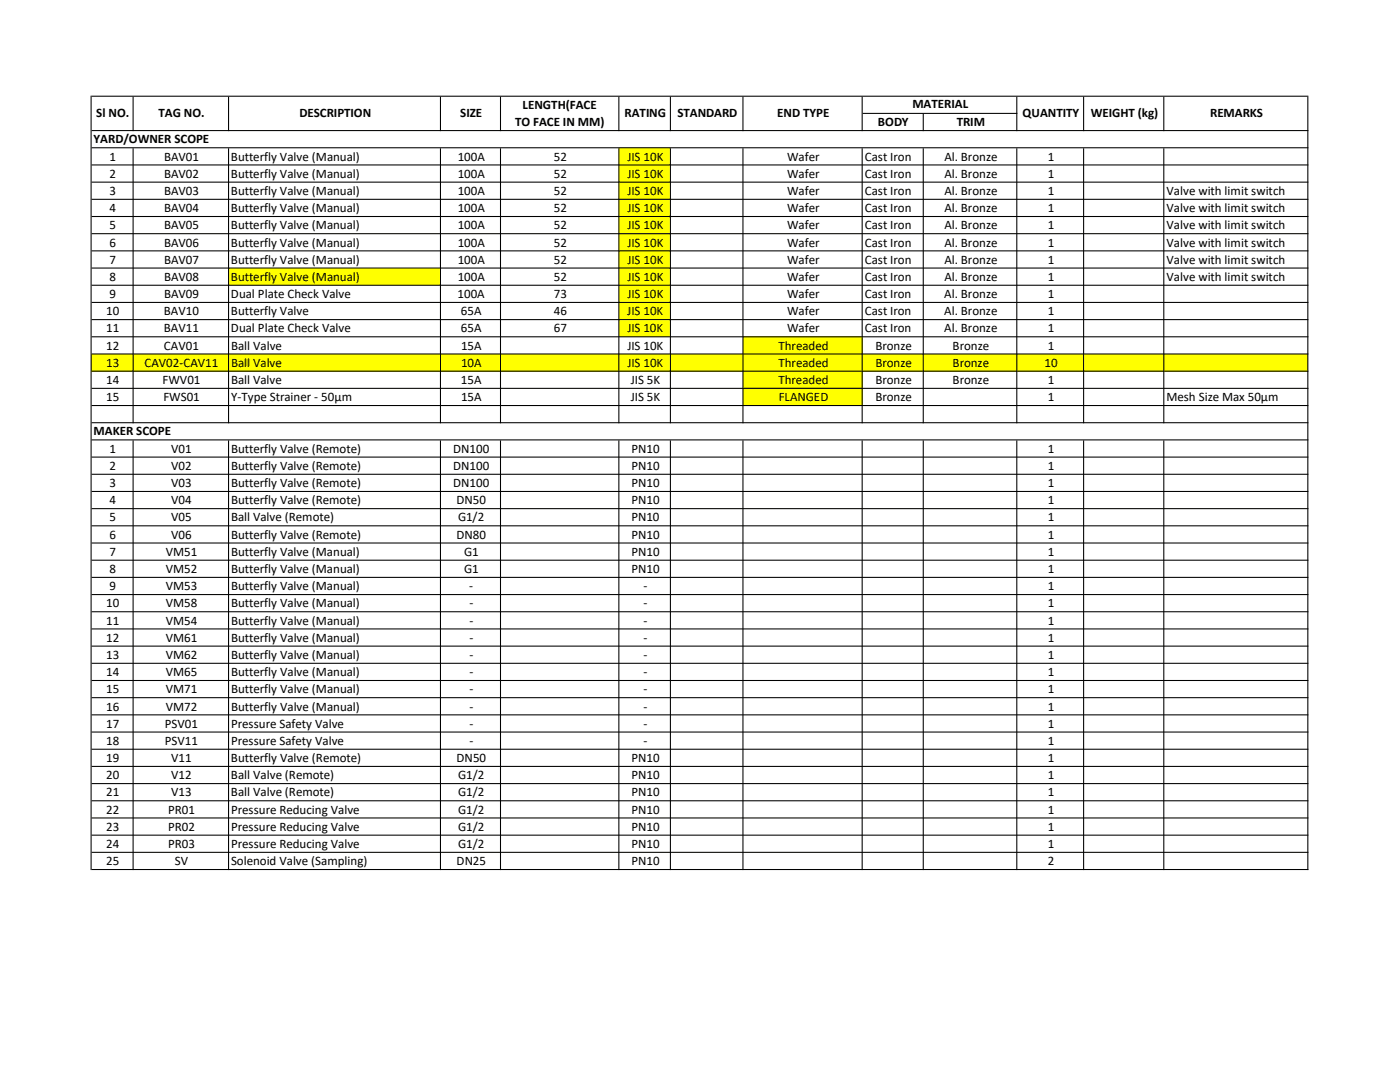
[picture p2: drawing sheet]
<svg xmlns="http://www.w3.org/2000/svg" width="279mm" height="216mm" viewBox="0 0 279 216" stroke-linecap="round" stroke-linejoin="round" font-family="sans-serif">
<defs><g id="words">
<g font-size="2.6">
<text x="19.2" y="23.3">Sl NO.</text>
<text x="31.6" y="23.3">TAG NO.</text>
<text x="59.7" y="23.3">DESCRIPTION</text>
<text x="91.8" y="23.3">SIZE</text>
<text x="104.3" y="21.7">LENGTH(FACE</text>
<text x="124.6" y="23.3">RATING</text>
<text x="135.2" y="23.3">STANDARD</text>
<text x="155.1" y="23.3">END TYPE</text>
<text x="182.1" y="21.6">MATERIAL</text>
<text x="204.1" y="23.3">QUANTITY</text>
<text x="217.7" y="23.3">WEIGHT (kg)</text>
<text x="241.5" y="23.3">REMARKS</text>
<text x="18.7" y="28.4">YARD/OWNER SCOPE</text>
<text x="102.8" y="25.1">TO FACE IN MM)</text>
<text x="175.2" y="25.2">BODY</text>
<text x="190.9" y="25.2">TRIM</text>
<text x="21.8" y="32">1</text>
<text x="21.8" y="35.5">2</text>
<text x="32.7" y="32">BAV01</text>
<text x="32.7" y="35.5">BAV02</text>
<text x="46.1" y="32">Butterfly Valve (Manual)</text>
<text x="46.1" y="35.5">Butterfly Valve (Manual)</text>
<text x="91.3" y="32">100A</text>
<text x="91.3" y="35.5">100A</text>
<text x="110.6" y="32">52</text>
<text x="110.6" y="35.5">52</text>
<text x="125.2" y="32">JIS 10K</text>
<text x="125.2" y="35.5">JIS 10K</text>
<text x="157.1" y="32">Wafer</text>
<text x="157.1" y="35.5">Wafer</text>
<text x="172.6" y="32">Cast Iron</text>
<text x="172.6" y="35.5">Cast Iron</text>
<text x="188.5" y="32">Al. Bronze</text>
<text x="188.5" y="35.5">Al. Bronze</text>
<text x="209.1" y="32">1</text>
<text x="209.1" y="35.5">1</text>
<text x="21.8" y="38.9">3</text>
<text x="32.7" y="38.9">BAV03</text>
<text x="46.1" y="38.9">Butterfly Valve (Manual)</text>
<text x="91.3" y="38.9">100A</text>
<text x="110.6" y="38.9">52</text>
<text x="125.2" y="38.9">JIS 10K</text>
<text x="157.1" y="38.9">Wafer</text>
<text x="172.6" y="38.9">Cast Iron</text>
<text x="188.5" y="38.9">Al. Bronze</text>
<text x="209.1" y="38.9">1</text>
<text x="232.8" y="38.9">Valve with limit switch</text>
<text x="21.8" y="42.3">4</text>
<text x="21.8" y="45.8">5</text>
<text x="32.7" y="42.3">BAV04</text>
<text x="32.7" y="45.8">BAV05</text>
<text x="46.1" y="42.3">Butterfly Valve (Manual)</text>
<text x="46.1" y="45.8">Butterfly Valve (Manual)</text>
<text x="91.3" y="42.3">100A</text>
<text x="91.3" y="45.8">100A</text>
<text x="110.6" y="42.3">52</text>
<text x="110.6" y="45.8">52</text>
<text x="125.2" y="42.3">JIS 10K</text>
<text x="125.2" y="45.8">JIS 10K</text>
<text x="157.1" y="42.3">Wafer</text>
<text x="157.1" y="45.8">Wafer</text>
<text x="172.6" y="42.3">Cast Iron</text>
<text x="172.6" y="45.8">Cast Iron</text>
<text x="188.5" y="42.3">Al. Bronze</text>
<text x="188.5" y="45.8">Al. Bronze</text>
<text x="209.1" y="42.3">1</text>
<text x="209.1" y="45.8">1</text>
<text x="232.8" y="42.3">Valve with limit switch</text>
<text x="232.8" y="45.8">Valve with limit switch</text>
<text x="21.8" y="49.2">6</text>
<text x="21.8" y="52.6">7</text>
<text x="32.7" y="49.2">BAV06</text>
<text x="32.7" y="52.6">BAV07</text>
<text x="46.1" y="49.2">Butterfly Valve (Manual)</text>
<text x="46.1" y="52.6">Butterfly Valve (Manual)</text>
<text x="91.3" y="49.2">100A</text>
<text x="91.3" y="52.6">100A</text>
<text x="110.6" y="49.2">52</text>
<text x="110.6" y="52.6">52</text>
<text x="125.2" y="49.2">JIS 10K</text>
<text x="125.2" y="52.6">JIS 10K</text>
<text x="157.1" y="49.2">Wafer</text>
<text x="157.1" y="52.6">Wafer</text>
<text x="172.6" y="49.2">Cast Iron</text>
<text x="172.6" y="52.6">Cast Iron</text>
<text x="188.5" y="49.2">Al. Bronze</text>
<text x="188.5" y="52.6">Al. Bronze</text>
<text x="209.1" y="49.2">1</text>
<text x="209.1" y="52.6">1</text>
<text x="232.8" y="49.2">Valve with limit switch</text>
<text x="232.8" y="52.6">Valve with limit switch</text>
<text x="21.8" y="56">8</text>
<text x="21.8" y="59.5">9</text>
<text x="32.7" y="56">BAV08</text>
<text x="32.7" y="59.5">BAV09</text>
<text x="46.1" y="56">Butterfly Valve (Manual)</text>
<text x="46.1" y="59.5">Dual Plate Check Valve</text>
<text x="91.3" y="59.5">100A</text>
<text x="91.3" y="56">100A</text>
<text x="110.6" y="59.5">73</text>
<text x="110.6" y="56">52</text>
<text x="125.2" y="59.5">JIS 10K</text>
<text x="125.2" y="56">JIS 10K</text>
<text x="157.1" y="59.5">Wafer</text>
<text x="157.1" y="56">Wafer</text>
<text x="172.6" y="59.5">Cast Iron</text>
<text x="172.6" y="56">Cast Iron</text>
<text x="188.5" y="59.5">Al. Bronze</text>
<text x="188.5" y="56">Al. Bronze</text>
<text x="209.1" y="59.5">1</text>
<text x="209.1" y="56">1</text>
<text x="232.8" y="56">Valve with limit switch</text>
<text x="21.2" y="62.9">10</text>
<text x="32.7" y="62.9">BAV10</text>
<text x="46.1" y="62.9">Butterfly Valve</text>
<text x="92" y="62.9">65A</text>
<text x="110.6" y="62.9">46</text>
<text x="125.2" y="62.9">JIS 10K</text>
<text x="157.1" y="62.9">Wafer</text>
<text x="172.6" y="62.9">Cast Iron</text>
<text x="188.5" y="62.9">Al. Bronze</text>
<text x="209.1" y="62.9">1</text>
<text x="21.2" y="66.3">11</text>
<text x="21.2" y="69.8">12</text>
<text x="32.7" y="66.3">BAV11</text>
<text x="32.7" y="69.8">CAV01</text>
<text x="46.1" y="66.3">Dual Plate Check Valve</text>
<text x="46.1" y="69.8">Ball Valve</text>
<text x="92" y="66.3">65A</text>
<text x="92" y="69.8">15A</text>
<text x="110.6" y="66.3">67</text>
<text x="125.2" y="66.3">JIS 10K</text>
<text x="125.2" y="69.8">JIS 10K</text>
<text x="155.3" y="69.8">Threaded</text>
<text x="157.1" y="66.3">Wafer</text>
<text x="172.6" y="66.3">Cast Iron</text>
<text x="174.7" y="69.8">Bronze</text>
<text x="188.5" y="66.3">Al. Bronze</text>
<text x="190.1" y="69.8">Bronze</text>
<text x="209.1" y="69.8">1</text>
<text x="209.1" y="66.3">1</text>
<text x="21.2" y="73.2">13</text>
<text x="21.2" y="76.6">14</text>
<text x="28.8" y="73.2">CAV02-CAV11</text>
<text x="32.4" y="76.6">FWV01</text>
<text x="46.1" y="73.2">Ball Valve</text>
<text x="46.1" y="76.6">Ball Valve</text>
<text x="92" y="76.6">15A</text>
<text x="92" y="73.2">10A</text>
<text x="125.2" y="73.2">JIS 10K</text>
<text x="125.9" y="76.6">JIS 5K</text>
<text x="155.3" y="73.2">Threaded</text>
<text x="155.3" y="76.6">Threaded</text>
<text x="174.7" y="73.2">Bronze</text>
<text x="174.7" y="76.6">Bronze</text>
<text x="190.1" y="73.2">Bronze</text>
<text x="190.1" y="76.6">Bronze</text>
<text x="208.4" y="73.2">10</text>
<text x="209.1" y="76.6">1</text>
<text x="21.2" y="80.1">15</text>
<text x="32.6" y="80.1">FWS01</text>
<text x="46.1" y="80.1">Y-Type Strainer - 50µm</text>
<text x="92" y="80.1">15A</text>
<text x="125.9" y="80.1">JIS 5K</text>
<text x="155.4" y="80.1">FLANGED</text>
<text x="174.7" y="80.1">Bronze</text>
<text x="209.1" y="80.1">1</text>
<text x="232.8" y="80.1">Mesh Size Max 50µm</text>
<text x="18.7" y="86.7">MAKER SCOPE</text>
<text x="21.8" y="90.3">1</text>
<text x="21.8" y="93.8">2</text>
<text x="34.2" y="90.3">V01</text>
<text x="34.2" y="93.8">V02</text>
<text x="46.1" y="90.3">Butterfly Valve (Remote)</text>
<text x="46.1" y="93.8">Butterfly Valve (Remote)</text>
<text x="90.4" y="90.3">DN100</text>
<text x="90.4" y="93.8">DN100</text>
<text x="126" y="90.3">PN10</text>
<text x="126" y="93.8">PN10</text>
<text x="209.1" y="90.3">1</text>
<text x="209.1" y="93.8">1</text>
<text x="21.8" y="97.2">3</text>
<text x="21.8" y="100.6">4</text>
<text x="34.2" y="97.2">V03</text>
<text x="34.2" y="100.6">V04</text>
<text x="46.1" y="97.2">Butterfly Valve (Remote)</text>
<text x="46.1" y="100.6">Butterfly Valve (Remote)</text>
<text x="90.4" y="97.2">DN100</text>
<text x="91.1" y="100.6">DN50</text>
<text x="126" y="97.2">PN10</text>
<text x="126" y="100.6">PN10</text>
<text x="209.1" y="100.6">1</text>
<text x="209.1" y="97.2">1</text>
<text x="21.8" y="104.1">5</text>
<text x="21.8" y="107.5">6</text>
<text x="34.2" y="104.1">V05</text>
<text x="34.2" y="107.5">V06</text>
<text x="46.1" y="104.1">Ball Valve (Remote)</text>
<text x="46.1" y="107.5">Butterfly Valve (Remote)</text>
<text x="91.1" y="107.5">DN80</text>
<text x="91.4" y="104.1">G1/2</text>
<text x="126" y="104.1">PN10</text>
<text x="126" y="107.5">PN10</text>
<text x="209.1" y="107.5">1</text>
<text x="209.1" y="104.1">1</text>
<text x="21.8" y="110.9">7</text>
<text x="33.1" y="110.9">VM51</text>
<text x="46.1" y="110.9">Butterfly Valve (Manual)</text>
<text x="92.6" y="110.9">G1</text>
<text x="126" y="110.9">PN10</text>
<text x="209.1" y="110.9">1</text>
<text x="21.8" y="114.3">8</text>
<text x="21.8" y="117.8">9</text>
<text x="33.1" y="114.3">VM52</text>
<text x="33.1" y="117.8">VM53</text>
<text x="46.1" y="114.3">Butterfly Valve (Manual)</text>
<text x="46.1" y="117.8">Butterfly Valve (Manual)</text>
<text x="92.6" y="114.3">G1</text>
<text x="93.7" y="117.8">-</text>
<text x="126" y="114.3">PN10</text>
<text x="128.4" y="117.8">-</text>
<text x="209.1" y="117.8">1</text>
<text x="209.1" y="114.3">1</text>
<text x="21.2" y="121.2">10</text>
<text x="21.2" y="124.6">11</text>
<text x="33.1" y="121.2">VM58</text>
<text x="33.1" y="124.6">VM54</text>
<text x="46.1" y="121.2">Butterfly Valve (Manual)</text>
<text x="46.1" y="124.6">Butterfly Valve (Manual)</text>
<text x="93.7" y="121.2">-</text>
<text x="93.7" y="124.6">-</text>
<text x="128.4" y="121.2">-</text>
<text x="128.4" y="124.6">-</text>
<text x="209.1" y="121.2">1</text>
<text x="209.1" y="124.6">1</text>
<text x="21.2" y="128.1">12</text>
<text x="21.2" y="131.5">13</text>
<text x="33.1" y="128.1">VM61</text>
<text x="33.1" y="131.5">VM62</text>
<text x="46.1" y="128.1">Butterfly Valve (Manual)</text>
<text x="46.1" y="131.5">Butterfly Valve (Manual)</text>
<text x="93.7" y="128.1">-</text>
<text x="93.7" y="131.5">-</text>
<text x="128.4" y="128.1">-</text>
<text x="128.4" y="131.5">-</text>
<text x="209.1" y="128.1">1</text>
<text x="209.1" y="131.5">1</text>
<text x="21.2" y="134.9">14</text>
<text x="33.1" y="134.9">VM65</text>
<text x="46.1" y="134.9">Butterfly Valve (Manual)</text>
<text x="93.7" y="134.9">-</text>
<text x="128.4" y="134.9">-</text>
<text x="209.1" y="134.9">1</text>
<text x="21.2" y="138.3">15</text>
<text x="21.2" y="141.8">16</text>
<text x="33.1" y="138.3">VM71</text>
<text x="33.1" y="141.8">VM72</text>
<text x="46.1" y="138.3">Butterfly Valve (Manual)</text>
<text x="46.1" y="141.8">Butterfly Valve (Manual)</text>
<text x="93.7" y="138.3">-</text>
<text x="93.7" y="141.8">-</text>
<text x="128.4" y="138.3">-</text>
<text x="128.4" y="141.8">-</text>
<text x="209.1" y="138.3">1</text>
<text x="209.1" y="141.8">1</text>
<text x="21.2" y="145.2">17</text>
<text x="21.2" y="148.6">18</text>
<text x="32.9" y="145.2">PSV01</text>
<text x="32.9" y="148.6">PSV11</text>
<text x="46.1" y="145.2">Pressure Safety Valve</text>
<text x="46.1" y="148.6">Pressure Safety Valve</text>
<text x="93.7" y="145.2">-</text>
<text x="93.7" y="148.6">-</text>
<text x="128.4" y="145.2">-</text>
<text x="128.4" y="148.6">-</text>
<text x="209.1" y="145.2">1</text>
<text x="209.1" y="148.6">1</text>
<text x="21.2" y="152.1">19</text>
<text x="21.2" y="155.5">20</text>
<text x="34.2" y="152.1">V11</text>
<text x="34.2" y="155.5">V12</text>
<text x="46.1" y="152.1">Butterfly Valve (Remote)</text>
<text x="46.1" y="155.5">Ball Valve (Remote)</text>
<text x="91.1" y="152.1">DN50</text>
<text x="91.4" y="155.5">G1/2</text>
<text x="126" y="155.5">PN10</text>
<text x="126" y="152.1">PN10</text>
<text x="209.1" y="152.1">1</text>
<text x="209.1" y="155.5">1</text>
<text x="21.2" y="158.9">21</text>
<text x="34.2" y="158.9">V13</text>
<text x="46.1" y="158.9">Ball Valve (Remote)</text>
<text x="91.4" y="158.9">G1/2</text>
<text x="126" y="158.9">PN10</text>
<text x="209.1" y="158.9">1</text>
<text x="21.2" y="162.3">22</text>
<text x="21.2" y="165.8">23</text>
<text x="33.5" y="162.3">PR01</text>
<text x="33.5" y="165.8">PR02</text>
<text x="46.1" y="162.3">Pressure Reducing Valve</text>
<text x="46.1" y="165.8">Pressure Reducing Valve</text>
<text x="91.4" y="162.3">G1/2</text>
<text x="91.4" y="165.8">G1/2</text>
<text x="126" y="162.3">PN10</text>
<text x="126" y="165.8">PN10</text>
<text x="209.1" y="162.3">1</text>
<text x="209.1" y="165.8">1</text>
<text x="21.2" y="169.2">24</text>
<text x="21.2" y="172.6">25</text>
<text x="33.5" y="169.2">PR03</text>
<text x="34.9" y="172.6">SV</text>
<text x="46.1" y="169.2">Pressure Reducing Valve</text>
<text x="46.1" y="172.6">Solenoid Valve (Sampling)</text>
<text x="91.1" y="172.6">DN25</text>
<text x="91.4" y="169.2">G1/2</text>
<text x="126" y="169.2">PN10</text>
<text x="126" y="172.6">PN10</text>
<text x="209.1" y="172.6">2</text>
<text x="209.1" y="169.2">1</text>
</g>
</g></defs>
<g fill="#ff0">
<path d="M123.5 29.5h10.3v24h-10.3zM45.6 53.5h42.3v3.4h-42.3z" fill-rule="evenodd"/>
<path d="M123.5 53.5h10.3v13.7h-10.3z" fill-rule="evenodd"/>
<path d="M148.3 74h23.8v6.9h-23.8z" fill-rule="evenodd"/>
</g>
<g fill="#ff0">
<path d="M148.3 67.2h23.8v3.5h-23.8z"/>
<path d="M18.3 70.6h242.7v3.5h-242.7z"/>
</g>
<g fill="#000">
<path d="M18.3 19.1h242.8v.2h-242.8zM172.2 22.5h30.8v.2h-30.8zM18.3 26h242.8v.2h-242.8zM18.3 29.4h242.8v.2h-242.8zM18.3 32.8h242.8v.2h-242.8zM18.3 36.2h242.8v.2h-242.8zM18.3 39.7h242.8v.2h-242.8zM18.3 43.1h242.8v.2h-242.8zM18.3 46.5h242.8v.2h-242.8zM18.3 50h242.8v.2h-242.8zM18.3 53.4h242.8v.2h-242.8zM18.3 56.8h242.8v.2h-242.8zM18.3 60.2h242.8v.3h-242.8zM18.3 63.7h242.8v.2h-242.8zM18.3 67.1h242.8v.2h-242.8zM18.3 70.5h242.8v.2h-242.8zM18.3 74h242.8v.2h-242.8zM18.3 77.4h242.8v.2h-242.8zM18.3 80.8h242.8v.2h-242.8zM18.3 84.2h242.8v.3h-242.8zM18.3 87.7h242.8v.2h-242.8zM18.3 91.1h242.8v.2h-242.8zM18.3 94.5h242.8v.2h-242.8zM18.3 98h242.8v.2h-242.8zM18.3 101.4h242.8v.2h-242.8zM18.3 104.8h242.8v.2h-242.8zM18.3 108.2h242.8v.3h-242.8zM18.3 111.7h242.8v.2h-242.8zM18.3 115.1h242.8v.2h-242.8zM18.3 118.5h242.8v.2h-242.8zM18.3 122h242.8v.2h-242.8zM18.3 125.4h242.8v.2h-242.8zM18.3 128.8h242.8v.2h-242.8zM18.3 132.2h242.8v.3h-242.8zM18.3 135.7h242.8v.2h-242.8zM18.3 139.1h242.8v.2h-242.8zM18.3 142.5h242.8v.2h-242.8zM18.3 146h242.8v.2h-242.8zM18.3 149.4h242.8v.2h-242.8zM18.3 152.8h242.8v.2h-242.8zM18.3 156.3h242.8v.2h-242.8zM18.3 159.7h242.8v.2h-242.8zM18.3 163.1h242.8v.2h-242.8zM18.3 166.5h242.8v.3h-242.8zM18.3 170h242.8v.2h-242.8zM18.3 173.4h242.8v.2h-242.8z" fill-rule="evenodd"/>
<path d="M26.5 19.3h.2v6.9h-.2zM45.5 19.3h.2v6.9h-.2zM87.8 19.3h.2v6.9h-.2zM99.8 19.3h.2v6.9h-.2zM123.4 19.3h.2v6.9h-.2zM133.7 19.3h.2v6.9h-.2zM148.2 19.3h.2v6.9h-.2zM172 19.3h.2v6.9h-.2zM184.1 22.7h.3v3.5h-.3zM202.8 19.3h.2v6.9h-.2zM216.2 19.3h.2v6.9h-.2zM232.2 19.3h.2v6.9h-.2zM26.5 29.6h.2v54.9h-.2zM45.5 29.6h.2v54.9h-.2zM87.8 29.6h.2v54.9h-.2zM99.8 29.6h.2v54.9h-.2zM123.4 29.6h.2v54.9h-.2zM133.7 29.6h.2v54.9h-.2zM148.2 29.6h.2v54.9h-.2zM172 29.6h.2v54.9h-.2zM184.1 29.6h.3v54.9h-.3zM202.8 29.6h.2v54.9h-.2zM216.2 29.6h.2v54.9h-.2zM232.2 29.6h.2v54.9h-.2zM18.1 19.1h.2v154.5h-.2zM26.5 87.9h.2v85.7h-.2zM45.5 87.9h.2v85.7h-.2zM87.8 87.9h.2v85.7h-.2zM99.8 87.9h.2v85.7h-.2zM123.4 87.9h.2v85.7h-.2zM133.7 87.9h.2v85.7h-.2zM148.2 87.9h.2v85.7h-.2zM172 87.9h.2v85.7h-.2zM202.8 87.9h.2v85.7h-.2zM216.2 87.9h.2v85.7h-.2zM232.2 87.9h.2v85.7h-.2zM260.9 19.3h.2v154.3h-.2zM184.1 87.9h.3v85.7h-.3z" fill-rule="evenodd"/>
</g>
<use href="#words"/>
</svg>
